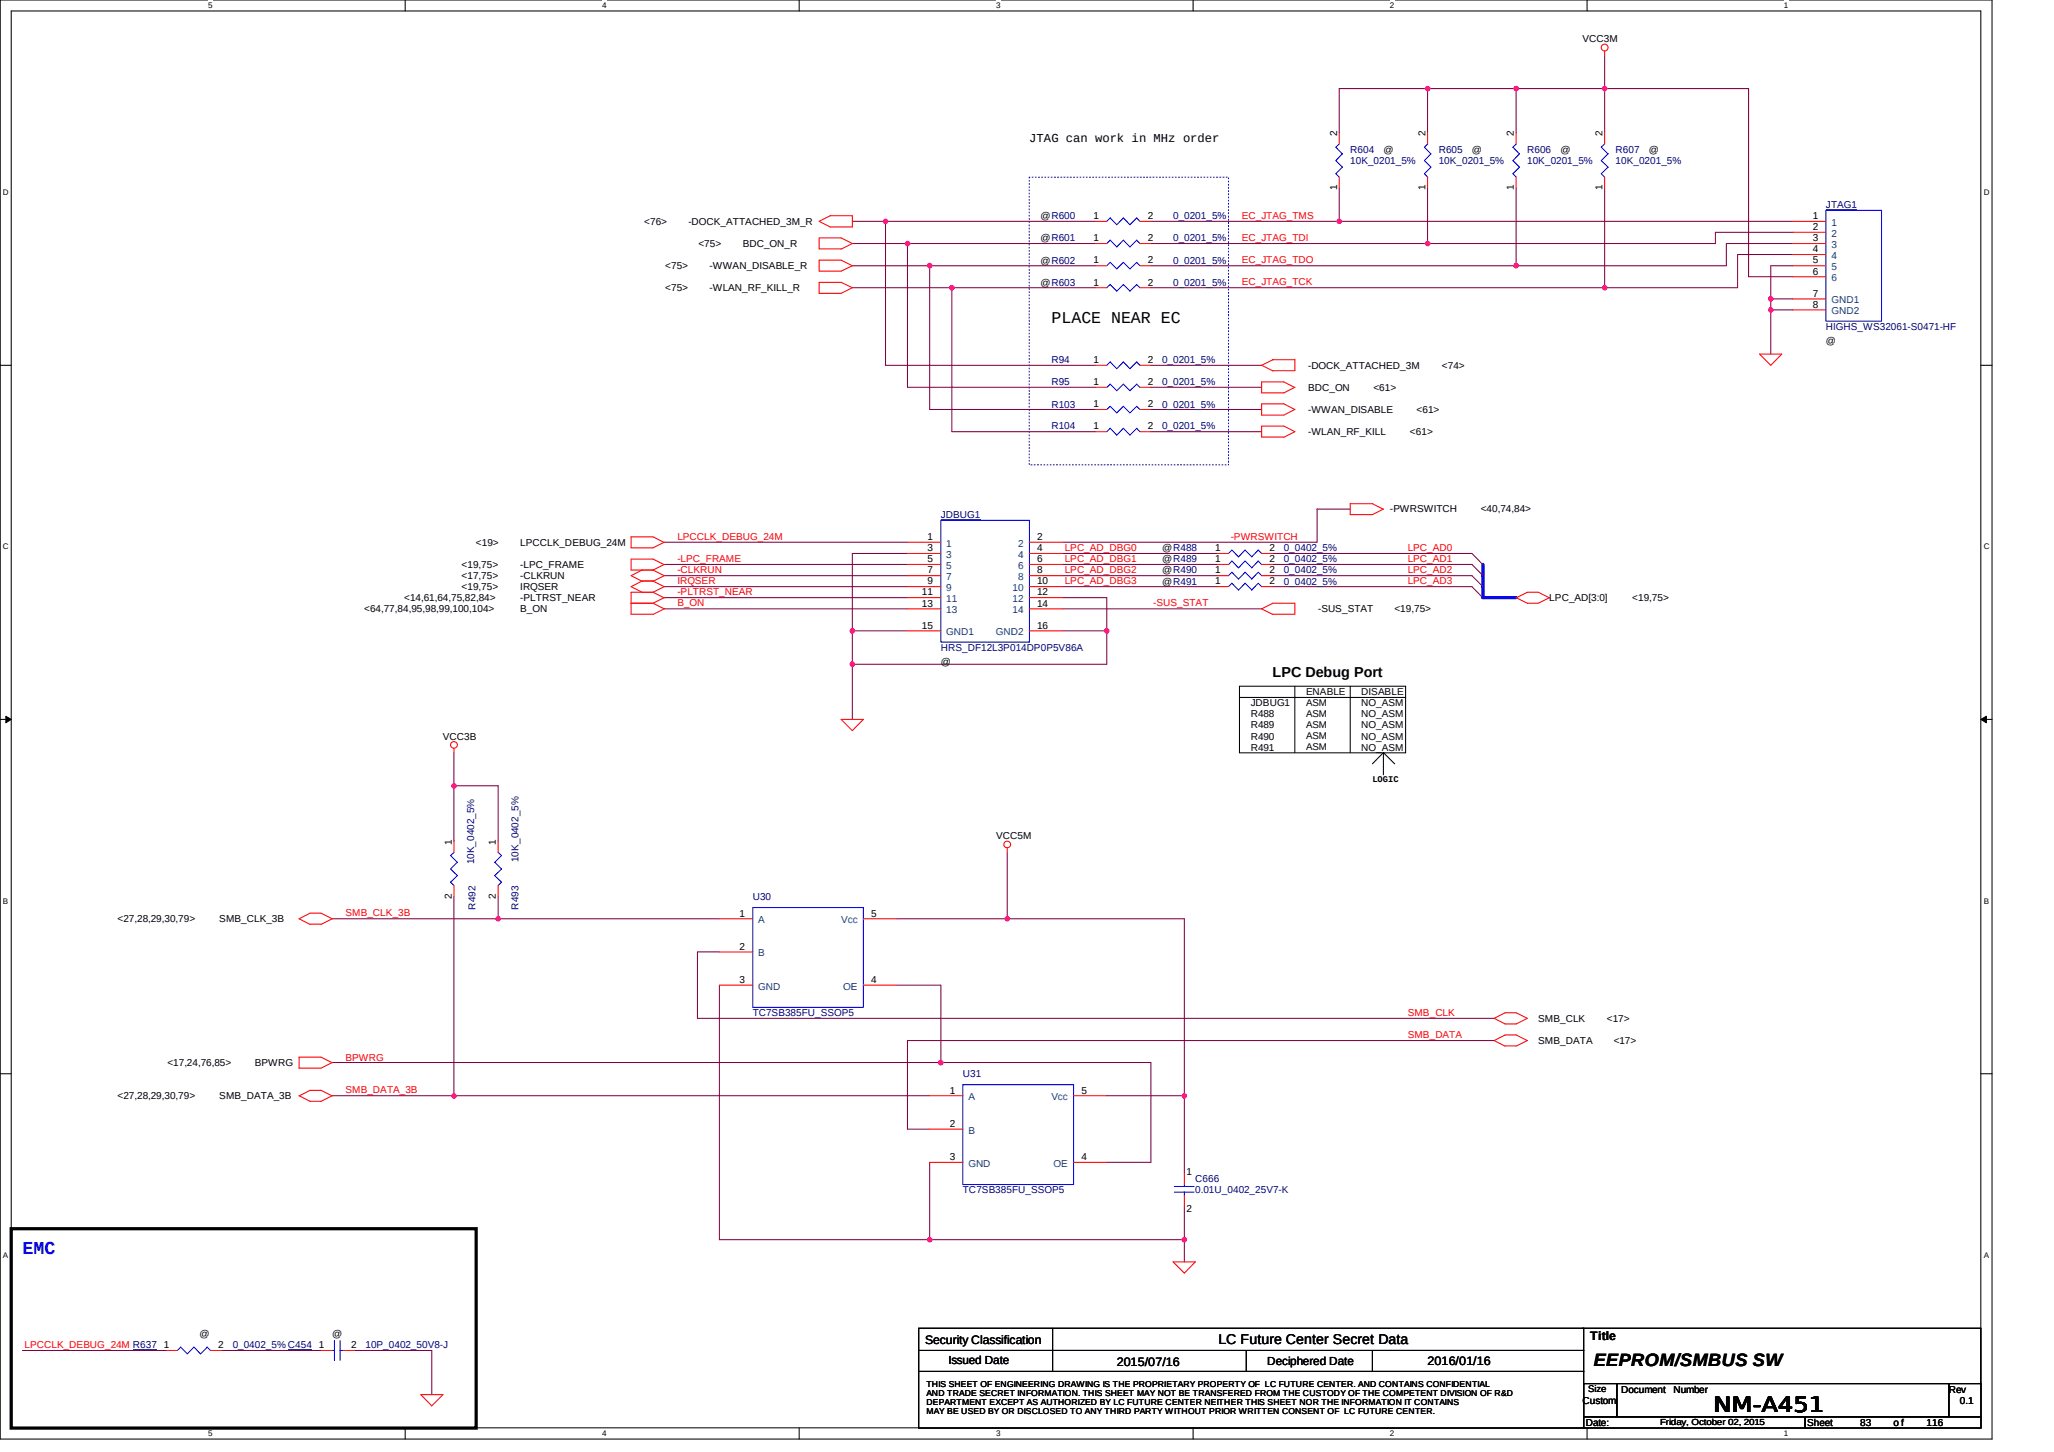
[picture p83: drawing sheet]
<svg xmlns="http://www.w3.org/2000/svg" width="297mm" height="210mm" viewBox="0 0 297 210" stroke-linecap="round" stroke-linejoin="round" font-family="sans-serif">
<defs><g id="words">
<text font-size="3" x="247.8" y="204.1">NM-A451</text>
<text font-size="2.6" fill="#00f" x="3.2" y="181.3">EMC</text>
<text font-size="2.6" x="230.5" y="197.5">EEPROM/SMBUS SW</text>
<text font-size="2.4" x="152" y="46.6">PLACE NEAR EC</text>
<text font-size="2.1" x="184" y="97.9">LPC Debug Port</text>
<text font-size="2" x="176.2" y="194.3">LC Future Center Secret Data</text>
<g font-size="1.8">
<text x="148.8" y="20.6">JTAG can work in MHz order</text>
<text x="133.8" y="194.2">Security Classification</text>
<text x="161.5" y="197.5">2015/07/16</text>
<text x="206.4" y="197.3">2016/01/16</text>
<text x="230" y="193.8">Title</text>
</g>
<g font-size="1.7">
<text x="137.2" y="197.2">Issued Date</text>
<text x="183.3" y="197.4">Deciphered Date</text>
</g>
<g font-size="1.4">
<text x="228.8" y="6.1">VCC3M</text>
<text x="193.4" y="19.7" transform="rotate(-90 193.4 19.7)">2</text>
<text x="200.1" y="22.1">@</text>
<text x="206.1" y="19.7" transform="rotate(-90 206.1 19.7)">2</text>
<text x="212.9" y="22.1">@</text>
<text x="218.9" y="19.7" transform="rotate(-90 218.9 19.7)">2</text>
<text x="225.7" y="22.1">@</text>
<text x="231.7" y="19.7" transform="rotate(-90 231.7 19.7)">2</text>
<text x="238.4" y="22.1">@</text>
<text x="193.4" y="27.5" transform="rotate(-90 193.4 27.5)">1</text>
<text x="206.1" y="27.5" transform="rotate(-90 206.1 27.5)">1</text>
<text x="218.9" y="27.5" transform="rotate(-90 218.9 27.5)">1</text>
<text x="231.7" y="27.5" transform="rotate(-90 231.7 27.5)">1</text>
<text x="93.2" y="32.5">&lt;76&gt;</text>
<text x="99.6" y="32.5">-DOCK_ATTACHED_3M_R</text>
<text x="101" y="35.7">&lt;75&gt;</text>
<text x="107.4" y="35.7">BDC_ON_R</text>
<text x="150.5" y="31.7">@R600</text>
<text x="150.5" y="34.9">@R601</text>
<text x="158.1" y="31.7">1</text>
<text x="158.1" y="34.9">1</text>
<text x="166" y="31.7">2</text>
<text x="166" y="34.9">2</text>
<text x="262.1" y="31.7">1</text>
<text x="262.1" y="33.3">2</text>
<text x="262.1" y="34.9">3</text>
<text x="96.2" y="38.9">&lt;75&gt;</text>
<text x="102.6" y="38.9">-WWAN_DISABLE_R</text>
<text x="150.5" y="38.1">@R602</text>
<text x="150.5" y="41.3">@R603</text>
<text x="158.1" y="38.1">1</text>
<text x="158.1" y="41.3">1</text>
<text x="166" y="38.1">2</text>
<text x="166" y="41.3">2</text>
<text x="262.1" y="36.5">4</text>
<text x="262.1" y="38.1">5</text>
<text x="262.1" y="39.7">6</text>
<text x="96.2" y="42.1">&lt;75&gt;</text>
<text x="102.6" y="42.1">-WLAN_RF_KILL_R</text>
<text x="262.1" y="42.9">7</text>
<text x="262.1" y="44.5">8</text>
<text x="158.1" y="52.5">1</text>
<text x="166" y="52.5">2</text>
<text x="189.2" y="53.3">-DOCK_ATTACHED_3M</text>
<text x="208.5" y="53.3">&lt;74&gt;</text>
<text x="264.1" y="49.8">@</text>
<text x="158.1" y="55.7">1</text>
<text x="158.1" y="58.9">1</text>
<text x="166" y="55.7">2</text>
<text x="166" y="58.9">2</text>
<text x="189.2" y="56.5">BDC_ON</text>
<text x="189.2" y="59.7">-WWAN_DISABLE</text>
<text x="198.6" y="56.5">&lt;61&gt;</text>
<text x="204.9" y="59.7">&lt;61&gt;</text>
<text x="158.1" y="62.1">1</text>
<text x="166" y="62.1">2</text>
<text x="189.2" y="62.9">-WLAN_RF_KILL</text>
<text x="203.9" y="62.9">&lt;61&gt;</text>
<text x="201" y="74.1">-PWRSWITCH</text>
<text x="214.1" y="74.1">&lt;40,74,84&gt;</text>
<text x="66.7" y="82.1">&lt;19,75&gt;</text>
<text x="66.7" y="83.7">&lt;17,75&gt;</text>
<text x="68.8" y="78.9">&lt;19&gt;</text>
<text x="75.2" y="82.1">-LPC_FRAME</text>
<text x="75.2" y="83.7">-CLKRUN</text>
<text x="75.2" y="78.9">LPCCLK_DEBUG_24M</text>
<text x="134.1" y="78.1">1</text>
<text x="134.1" y="79.7">3</text>
<text x="134.1" y="81.3">5</text>
<text x="134.1" y="82.9">7</text>
<text x="150" y="78.1">2</text>
<text x="150" y="79.7">4</text>
<text x="150" y="81.3">6</text>
<text x="150" y="82.9">8</text>
<text x="168.1" y="79.7">@R488</text>
<text x="168.1" y="81.3">@R489</text>
<text x="168.1" y="82.9">@R490</text>
<text x="175.7" y="79.7">1</text>
<text x="175.7" y="81.3">1</text>
<text x="175.7" y="82.9">1</text>
<text x="183.6" y="79.7">2</text>
<text x="183.6" y="81.3">2</text>
<text x="183.6" y="82.9">2</text>
<text x="52.7" y="88.5">&lt;64,77,84,95,98,99,100,104&gt;</text>
<text x="58.5" y="86.9">&lt;14,61,64,75,82,84&gt;</text>
<text x="66.7" y="85.3">&lt;19,75&gt;</text>
<text x="75.2" y="88.5">B_ON</text>
<text x="75.2" y="85.3">IRQSER</text>
<text x="75.2" y="86.9">-PLTRST_NEAR</text>
<text x="133.3" y="86.1">11</text>
<text x="133.3" y="87.7">13</text>
<text x="134.1" y="84.5">9</text>
<text x="150" y="84.5">10</text>
<text x="150" y="86.1">12</text>
<text x="150" y="87.7">14</text>
<text x="168.1" y="84.5">@R491</text>
<text x="175.7" y="84.5">1</text>
<text x="183.6" y="84.5">2</text>
<text x="190.6" y="88.5">-SUS_STAT</text>
<text x="201.6" y="88.5">&lt;19,75&gt;</text>
<text x="224" y="86.9">LPC_AD[3:0]</text>
<text x="236" y="86.9">&lt;19,75&gt;</text>
<text x="133.3" y="90.9">15</text>
<text x="150" y="90.9">16</text>
<text x="136.1" y="96.2">@</text>
<text x="188.9" y="100.5">ENABLE</text>
<text x="196.8" y="100.5">DISABLE</text>
<text x="64" y="106.9">VCC3B</text>
<text x="180.9" y="103.7">R488</text>
<text x="180.9" y="102.1">JDBUG1</text>
<text x="180.9" y="105.3">R489</text>
<text x="180.9" y="106.9">R490</text>
<text x="188.9" y="102.1">ASM</text>
<text x="188.9" y="103.6">ASM</text>
<text x="188.9" y="105.3">ASM</text>
<text x="188.9" y="106.9">ASM</text>
<text x="196.8" y="102.1">NO_ASM</text>
<text x="196.8" y="103.7">NO_ASM</text>
<text x="196.8" y="105.3">NO_ASM</text>
<text x="196.8" y="106.9">NO_ASM</text>
<text x="180.9" y="108.5">R491</text>
<text x="188.9" y="108.5">ASM</text>
<text x="196.8" y="108.5">NO_ASM</text>
<text x="65.3" y="122.1" transform="rotate(-90 65.3 122.1)">1</text>
<text x="71.7" y="122.1" transform="rotate(-90 71.7 122.1)">1</text>
<text x="144" y="121.3">VCC5M</text>
<text x="65.3" y="129.9" transform="rotate(-90 65.3 129.9)">2</text>
<text x="71.7" y="129.9" transform="rotate(-90 71.7 129.9)">2</text>
<text x="17" y="133.3">&lt;27,28,29,30,79&gt;</text>
<text x="31.7" y="133.3">SMB_CLK_3B</text>
<text x="106.9" y="132.5">1</text>
<text x="106.9" y="137.3">2</text>
<text x="126" y="132.5">5</text>
<text x="106.9" y="142.1">3</text>
<text x="126" y="142.1">4</text>
<text x="222.5" y="147.7">SMB_CLK</text>
<text x="232.4" y="147.7">&lt;17&gt;</text>
<text x="24.2" y="154.1">&lt;17,24,76,85&gt;</text>
<text x="36.8" y="154.1">BPWRG</text>
<text x="222.5" y="150.9">SMB_DATA</text>
<text x="233.4" y="150.9">&lt;17&gt;</text>
<text x="17" y="158.9">&lt;27,28,29,30,79&gt;</text>
<text x="31.7" y="158.9">SMB_DATA_3B</text>
<text x="137.3" y="158.1">1</text>
<text x="156.4" y="158.1">5</text>
<text x="137.3" y="162.9">2</text>
<text x="137.3" y="167.7">3</text>
<text x="156.4" y="167.7">4</text>
<text x="171.6" y="169.8">1</text>
<text x="171.6" y="175.2">2</text>
<text x="23.7" y="194.9">1</text>
<text x="28.9" y="193.3">@</text>
<text x="31.6" y="194.9">2</text>
<text x="46.1" y="194.9">1</text>
<text x="48" y="193.3">@</text>
<text x="50.8" y="194.9">2</text>
<text x="228.8" y="202.9">Custom</text>
<text x="229.7" y="201.3">Size</text>
<text x="234.5" y="201.3">Document</text>
<text x="242" y="201.3">Number</text>
<text x="281.8" y="201.3">Rev</text>
<text x="283.4" y="202.9">0.1</text>
<text x="229.3" y="206.1">Date:</text>
<text x="261.3" y="206.1">Sheet</text>
<text x="269" y="206.1">83</text>
<text x="273.8" y="206.1">o f</text>
<text x="278.6" y="206.1">116</text>
</g>
<g font-size="1.4" fill="#000080">
<text x="195.3" y="22.1">R604</text>
<text x="195.3" y="23.7">10K_0201_5%</text>
<text x="208.1" y="22.1">R605</text>
<text x="208.1" y="23.7">10K_0201_5%</text>
<text x="220.9" y="22.1">R606</text>
<text x="220.9" y="23.7">10K_0201_5%</text>
<text x="233.6" y="22.1">R607</text>
<text x="233.6" y="23.7">10K_0201_5%</text>
<text x="169.7" y="31.7">0_0201_5%</text>
<text x="169.7" y="34.9">0_0201_5%</text>
<text x="264.1" y="30.1">JTAG1</text>
<text x="169.7" y="38.1">0_0201_5%</text>
<text x="169.7" y="41.3">0_0201_5%</text>
<text x="264.1" y="47.7">HIGHS_WS32061-S0471-HF</text>
<text x="152" y="52.5">R94</text>
<text x="168.1" y="52.5">0_0201_5%</text>
<text x="152" y="55.7">R95</text>
<text x="152" y="58.9">R103</text>
<text x="168.1" y="55.7">0_0201_5%</text>
<text x="168.1" y="58.9">0_0201_5%</text>
<text x="152" y="62.1">R104</text>
<text x="168.1" y="62.1">0_0201_5%</text>
<text x="136.1" y="74.9">JDBUG1</text>
<text x="185.7" y="79.7">0_0402_5%</text>
<text x="185.7" y="81.3">0_0402_5%</text>
<text x="185.7" y="82.9">0_0402_5%</text>
<text x="185.7" y="84.5">0_0402_5%</text>
<text x="136.1" y="94.1">HRS_DF12L3P014DP0P5V86A</text>
<text x="68.6" y="125" transform="rotate(-90 68.6 125)">10K_0402_5%</text>
<text x="75" y="124.6" transform="rotate(-90 75 124.6)">10K_0402_5%</text>
<text x="68.8" y="131.5" transform="rotate(-90 68.8 131.5)">R492</text>
<text x="75" y="131.5" transform="rotate(-90 75 131.5)">R493</text>
<text x="108.9" y="130.1">U30</text>
<text x="108.9" y="146.9">TC7SB385FU_SSOP5</text>
<text x="139.2" y="155.7">U31</text>
<text x="139.2" y="172.5">TC7SB385FU_SSOP5</text>
<text x="172.9" y="170.9">C666</text>
<text x="172.9" y="172.5">0.01U_0402_25V7-K</text>
<text x="33.7" y="194.9">0_0402_5% C454</text>
<text x="52.8" y="194.9">10P_0402_50V8-J</text>
</g>
<g font-size="1.4" fill="#f00">
<text x="179.6" y="31.6">EC_JTAG_TMS</text>
<text x="179.6" y="34.8">EC_JTAG_TDI</text>
<text x="179.6" y="38">EC_JTAG_TDO</text>
<text x="179.6" y="41.2">EC_JTAG_TCK</text>
<text x="98" y="81.2">-LPC_FRAME</text>
<text x="98" y="82.9">-CLKRUN</text>
<text x="98" y="78">LPCCLK_DEBUG_24M</text>
<text x="154" y="79.7">LPC_AD_DBG0</text>
<text x="154" y="81.2">LPC_AD_DBG1</text>
<text x="154" y="82.8">LPC_AD_DBG2</text>
<text x="178" y="78.1">-PWRSWITCH</text>
<text x="203.6" y="79.7">LPC_AD0</text>
<text x="203.6" y="81.2">LPC_AD1</text>
<text x="203.6" y="82.8">LPC_AD2</text>
<text x="98" y="86">-PLTRST_NEAR</text>
<text x="98" y="87.6">B_ON</text>
<text x="98" y="84.5">IRQSER</text>
<text x="154" y="84.5">LPC_AD_DBG3</text>
<text x="166.8" y="87.6">-SUS_STAT</text>
<text x="203.6" y="84.5">LPC_AD3</text>
<text x="50" y="132.4">SMB_CLK_3B</text>
<text x="203.6" y="146.8">SMB_CLK</text>
<text x="50" y="153.3">BPWRG</text>
<text x="203.6" y="150">SMB_DATA</text>
<text x="50" y="158">SMB_DATA_3B</text>
<text x="3.6" y="194.8">LPCCLK_DEBUG_24M R637</text>
</g>
<g font-size="1.4" fill="#004080">
<text x="264.9" y="32.7">1</text>
<text x="264.9" y="34.3">2</text>
<text x="264.9" y="35.8">3</text>
<text x="264.9" y="37.5">4</text>
<text x="264.9" y="39.1">5</text>
<text x="264.9" y="40.6">6</text>
<text x="264.9" y="43.9">GND1</text>
<text x="264.9" y="45.4">GND2</text>
<text x="136.8" y="79.1">1</text>
<text x="136.8" y="80.6">3</text>
<text x="136.8" y="82.3">5</text>
<text x="136.8" y="83.9">7</text>
<text x="147.2" y="79.1">2</text>
<text x="147.2" y="80.6">4</text>
<text x="147.2" y="82.3">6</text>
<text x="147.2" y="83.9">8</text>
<text x="136.8" y="85.4">9</text>
<text x="136.8" y="87.1">11</text>
<text x="136.8" y="88.7">13</text>
<text x="146.4" y="85.4">10</text>
<text x="146.4" y="87.1">12</text>
<text x="146.4" y="88.7">14</text>
<text x="136.8" y="91.9">GND1</text>
<text x="144" y="91.9">GND2</text>
<text x="109.6" y="133.5">A</text>
<text x="121.6" y="133.5">Vcc</text>
<text x="109.6" y="138.3">B</text>
<text x="109.6" y="143.1">GND</text>
<text x="122" y="143.1">OE</text>
<text x="140.1" y="159.1">A</text>
<text x="152" y="159.1">Vcc</text>
<text x="140.1" y="163.9">B</text>
<text x="140.1" y="168.7">GND</text>
<text x="152.4" y="168.7">OE</text>
</g>
<g font-size="1.3">
<text x="198.5" y="113">LOGIC</text>
<text x="240.1" y="206">Friday, October 02, 2015</text>
</g>
<g font-size="1.2">
<text x="30.1" y="1.2">5</text>
<text x="87.1" y="1.2">4</text>
<text x="144" y="1.2">3</text>
<text x="201" y="1.2">2</text>
<text x="258" y="1.2">1</text>
<text x=".4" y="28.2">D</text>
<text x="286.9" y="28.2">D</text>
<text x=".4" y="79.4">C</text>
<text x="286.9" y="79.4">C</text>
<text x=".4" y="130.6">B</text>
<text x="286.9" y="130.6">B</text>
<text x=".4" y="181.8">A</text>
<text x="286.9" y="181.8">A</text>
<text x="134" y="200.5">THIS SHEET OF ENGINEERING DRAWING IS THE PROPRIETARY PROPERTY OF LC FUTURE CENTER. AND CONTAINS CONFIDENTIAL</text>
<text x="134" y="201.8">AND TRADE SECRET INFORMATION. THIS SHEET MAY NOT BE TRANSFERED FROM THE CUSTODY OF THE COMPETENT DIVISION OF R&amp;D</text>
<text x="134" y="203.1">DEPARTMENT EXCEPT AS AUTHORIZED BY LC FUTURE CENTER NEITHER THIS SHEET NOR THE INFORMATION IT CONTAINS</text>
<text x="30.1" y="207.6">5</text>
<text x="87.1" y="207.6">4</text>
<text x="134" y="204.4">MAY BE USED BY OR DISCLOSED TO ANY THIRD PARTY WITHOUT PRIOR WRITTEN CONSENT OF LC FUTURE CENTER.</text>
<text x="144" y="207.6">3</text>
<text x="201" y="207.6">2</text>
<text x="258" y="207.6">1</text>
</g>
</g></defs>
<path d="M0 0h288.1v208h-288.1zM1.6 1.6h284.9v204.8h-284.9z" fill="none" stroke="#000" stroke-width=".15"/>
<g fill="#fff">
<path d="M30.1 .1h.7v1.3h-.7z" fill-rule="evenodd"/>
<path d="M30.1 206.6h.7v1.3h-.7z" fill-rule="evenodd"/>
</g>
<path d="M58.6 0v1.6M58.6 206.4v1.6" fill="none" stroke="#000" stroke-width=".15"/>
<g fill="#fff">
<path d="M87.1 .1h.6v1.3h-.6z" fill-rule="evenodd"/>
<path d="M87.1 206.6h.6v1.3h-.6z" fill-rule="evenodd"/>
</g>
<path d="M115.6 0v1.6M115.6 206.4v1.6" fill="none" stroke="#000" stroke-width=".15"/>
<g fill="#fff">
<path d="M144 .1h.7v1.3h-.7z" fill-rule="evenodd"/>
<path d="M144 206.6h.7v1.3h-.7z" fill-rule="evenodd"/>
</g>
<path d="M172.5 0v1.6M172.5 206.4v1.6" fill="none" stroke="#000" stroke-width=".15"/>
<g fill="#fff">
<path d="M201 .1h.6v1.3h-.6z" fill-rule="evenodd"/>
<path d="M201 206.6h.6v1.3h-.6z" fill-rule="evenodd"/>
</g>
<path d="M229.5 0v1.6M229.5 206.4v1.6" fill="none" stroke="#000" stroke-width=".15"/>
<g fill="#fff">
<path d="M258 .1h.6v1.3h-.6z" fill-rule="evenodd"/>
<path d="M258 206.6h.6v1.3h-.6z" fill-rule="evenodd"/>
<path d="M.4 27.2h.9v1.3h-.9z" fill-rule="evenodd"/>
<path d="M286.9 27.2h.8v1.3h-.8z" fill-rule="evenodd"/>
<path d="M.4 78.4h.9v1.3h-.9z" fill-rule="evenodd"/>
<path d="M286.9 78.4h.8v1.3h-.8z" fill-rule="evenodd"/>
</g>
<path d="M0 52.8h1.6M286.5 52.8h1.6" fill="none" stroke="#000" stroke-width=".15"/>
<g fill="#fff">
<path d="M.4 129.6h.8v1.3h-.8z" fill-rule="evenodd"/>
<path d="M286.9 129.6h.8v1.3h-.8z" fill-rule="evenodd"/>
</g>
<path d="M0 104h1.6M286.5 104h1.6" fill="none" stroke="#000" stroke-width=".15"/>
<path d="M.8 103.5l.8 .5-.8 .5zM286.5 104l.8-.5v1z" fill="#000"/>
<path d="M.8 103.5l.8 .5-.8 .5zM286.5 104l.8-.5v1z" fill="none" stroke="#000" stroke-width=".14"/>
<g fill="#fff">
<path d="M.4 180.8h.8v1.3h-.8z" fill-rule="evenodd"/>
<path d="M286.9 180.8h.8v1.3h-.8z" fill-rule="evenodd"/>
</g>
<path d="M179.2 99.2h24.1v9.6h-24.1zM187.3 99.2v9.6M195.3 99.2v9.6M179.2 100.8h24.1M200.1 108.8v3.2M200.1 108.8l-1.6 1.6M200.1 108.8l1.6 1.6M0 155.2h1.6M286.5 155.2h1.6" fill="none" stroke="#000" stroke-width=".15"/>
<path d="M1.6 177.6h67.3v28.8h-67.3z" fill="none" stroke="#000" stroke-width=".47"/>
<g fill="none" stroke="#00f" stroke-width=".15">
<path d="M148.8 26.1v.1M148.8 26.5v.2M148.8 27v.1M148.8 27.4v.2M148.8 27.9v.1M148.8 28.4v.1M148.8 28.8v.2M148.8 29.3v.1M148.8 29.7v.2M148.8 30.2v.1M148.8 30.7v.1M148.8 31.1v.2"/>
<path d="M148.8 31.6v.1M148.8 32v.2M148.8 32.5v.2M148.8 32.9v.2M148.8 33.4v.2M148.8 33.9v.1M148.8 34.3v.2M148.8 34.8v.2M148.8 35.2v.2M148.8 35.7v.2M148.8 36.2v.1M148.8 36.7v.1"/>
<path d="M148.8 37.1v.2M148.8 37.6v.1M148.8 38v.2M148.8 38.5v.1M148.8 38.9v.2M148.8 39.4v.1M148.8 39.9v.1M148.9 25.6h-.1v.2M149.3 25.6h.1M149.7 25.6h.2M150.2 25.6h.1M150.6 25.6h.2"/>
<path d="M151.1 25.6h.1M151.6 25.6h.1M152 25.6h.2M152.5 25.6h.1M152.9 25.6h.2M153.4 25.6h.2M153.8 25.6h.2M154.3 25.6h.2M154.8 25.6h.1M155.3 25.6h.1M155.7 25.6h.2M156.2 25.6h.1"/>
<path d="M156.6 25.6h.2M157.1 25.6h.1M157.6 25.6h.1M158 25.6h.2M158.5 25.6h.1M158.9 25.6h.2M159.4 25.6h.1M159.8 25.6h.2M160.3 25.6h.1M160.8 25.6h.1M161.2 25.6h.2M161.7 25.6h.1"/>
<path d="M162.1 25.6h.2M162.6 25.6h.1M163.1 25.6h.1M163.5 25.6h.2M164 25.6h.1M164.4 25.6h.2M164.9 25.6h.2M165.3 25.6h.2M165.8 25.6h.2M166.3 25.6h.1M166.7 25.6h.2M167.2 25.6h.2"/>
<path d="M167.7 25.6h.1M168.1 25.6h.2M168.6 25.6h.1M169.1 25.6h.1M169.5 25.6h.2M170 25.6h.1M170.4 25.6h.2M170.9 25.6h.1M171.3 25.6h.2M171.8 25.6h.1M172.3 25.6h.1M172.7 25.6h.2"/>
<path d="M173.2 25.6h.1M173.6 25.6h.2M174.1 25.6h.1M174.6 25.6h.1M175 25.6h.2M175.5 25.6h.1M175.9 25.6h.2M176.4 25.6h.2M176.8 25.6h.2M177.3 25.6h.2M177.7 25.7v.2M177.7 26.2v.1"/>
<path d="M177.7 26.6v.2M177.7 27.1v.1M177.7 27.6v.1M177.7 28v.2M177.7 28.5v.1M177.7 28.9v.2M177.7 29.4v.1M177.7 29.8v.2M177.7 30.3v.1M177.7 30.8v.1M177.7 31.2v.2M177.7 31.7v.2"/>
<path d="M177.7 32.1v.2M177.7 32.6v.2M177.7 33.1v.1M177.7 33.5v.2M177.7 34v.1M177.7 34.5v.1M177.7 34.9v.2M177.7 35.4v.1M177.7 35.8v.2M177.7 36.3v.1M177.7 36.8v.1M177.7 37.2v.2"/>
<path d="M177.7 37.7v.1M177.7 38.1v.2M177.7 38.6v.1M177.7 39.1v.1M177.7 39.5v.2M177.7 40v.1M148.8 40.3v.2M148.8 40.8v.1M148.8 41.2v.2M148.8 41.7v.1M148.8 42.2v.1M148.8 42.6v.2"/>
<path d="M148.8 43.1v.1M148.8 43.5v.2M148.8 44v.1M148.8 44.5v.1M148.8 44.9v.2M148.8 45.4v.1M148.8 45.8v.2M148.8 46.3v.2M148.8 46.7v.2M148.8 47.2v.2M148.8 47.7v.1M148.8 48.2v.1"/>
<path d="M148.8 48.6v.2M148.8 49.1v.1M148.8 49.5v.2M148.8 50v.1M148.8 50.4v.2M148.8 50.9v.1M148.8 51.4v.1M148.8 51.8v.2M148.8 52.3v.1M148.8 52.7v.2M148.8 53.2v.1M148.8 53.7v.1"/>
<path d="M148.8 54.1v.2M148.8 54.6v.1M148.8 55v.2M148.8 55.5v.1M148.8 56v.1M148.8 56.4v.2M148.8 56.9v.1M148.8 57.3v.2M148.8 57.8v.2M148.8 58.2v.2M148.8 58.7v.2M148.8 59.2v.1"/>
<path d="M148.8 59.7v.1M177.7 40.4v.2M177.7 40.9v.1M177.7 41.3v.2M177.7 41.8v.1M177.7 42.3v.1M177.7 42.7v.2M177.7 43.2v.2M177.7 43.6v.2M177.7 44.1v.2M177.7 44.6v.1M177.7 45v.2"/>
<path d="M177.7 45.5v.1M177.7 46v.1M177.7 46.4v.2M177.7 46.9v.1M177.7 47.3v.2M177.7 47.8v.1M177.7 48.3v.1M177.7 48.7v.2M177.7 49.2v.1M177.7 49.6v.2M177.7 50.1v.1M177.7 50.6v.1"/>
<path d="M177.7 51v.2M177.7 51.5v.1M177.7 51.9v.2M177.7 52.4v.1M177.7 52.8v.2M177.7 53.3v.1M177.7 53.8v.1M177.7 54.2v.2M177.7 54.7v.2M177.7 55.1v.2M177.7 55.6v.2M177.7 56.1v.1"/>
<path d="M177.7 56.5v.2M177.7 57v.2M177.7 57.5v.1M177.7 57.9v.2M177.7 58.4v.1M177.7 58.8v.2M177.7 59.3v.1M177.7 59.8v.1M148.8 60.1v.2M148.8 60.6v.1M148.8 61v.2M148.8 61.5v.1"/>
<path d="M148.8 61.9v.2M148.8 62.4v.1M148.8 62.9v.1M148.8 63.3v.2M148.8 63.8v.1M148.8 64.2v.2M148.8 64.7v.1M148.8 65.2v.1M148.8 65.6v.2M148.8 66.1v.1M148.8 66.5v.2M148.8 67v.1"/>
<path d="M149.1 67.2h.2M149.5 67.2h.2M150 67.2h.2M150.5 67.2h.1M151 67.2h.1M151.4 67.2h.2M151.9 67.2h.1M152.3 67.2h.2M152.8 67.2h.1M153.2 67.2h.2M153.7 67.2h.1M154.2 67.2h.1"/>
<path d="M154.6 67.2h.2M155.1 67.2h.1M155.5 67.2h.2M156 67.2h.1M156.5 67.2h.1M156.9 67.2h.2M157.4 67.2h.1M157.8 67.2h.2M158.3 67.2h.1M158.7 67.2h.2M159.2 67.2h.2M159.7 67.2h.1"/>
<path d="M160.1 67.2h.2M160.6 67.2h.2M161 67.2h.2M161.5 67.2h.2M162 67.2h.1M162.5 67.2h.1M162.9 67.2h.2M163.4 67.2h.1M163.8 67.2h.2M164.3 67.2h.1M164.7 67.2h.2M165.2 67.2h.1"/>
<path d="M165.7 67.2h.1M166.1 67.2h.2M166.6 67.2h.1M167 67.2h.2M167.5 67.2h.1M168 67.2h.1M168.4 67.2h.2M168.9 67.2h.1M169.3 67.2h.2M169.8 67.2h.1M170.3 67.2h.1M170.7 67.2h.2"/>
<path d="M171.2 67.2h.1M171.6 67.2h.2M172.1 67.2h.2M172.5 67.2h.2M173 67.2h.2M173.5 67.2h.1M174 67.2h.1M174.4 67.2h.2M174.9 67.2h.1M175.3 67.2h.2M175.8 67.2h.1M176.2 67.2h.2"/>
<path d="M176.7 67.2h.1M177.2 67.2h.1M177.7 67.1l-.1 .1M177.7 60.2v.2M177.7 60.7v.1M177.7 61.1v.2M177.7 61.6v.1M177.7 62.1v.1M177.7 62.5v.2M177.7 63v.1M177.7 63.4v.2M177.7 63.9v.1"/>
<path d="M177.7 64.3v.2M177.7 64.8v.1M177.7 65.3v.1M177.7 65.7v.2M177.7 66.2v.2M177.7 66.6v.2"/>
</g>
<path d="M96.1 86.4h35.1M96.1 81.6h35.1M96.1 83.2h35.1M96.1 88h35.1M96.1 84.8h35.1M123.3 91.2h7.9M131.2 80h-7.9v24M153.6 86.4h6.5v4.8h-6.5M153.6 88h28.9" fill="none" stroke="#800040" stroke-width=".15"/>
<circle cx="123.3" cy="91.2" r=".33" fill="#f0f"/>
<circle cx="123.3" cy="91.2" r=".33" fill="none" stroke="#f0f" stroke-width=".15"/>
<path d="M160.1 91.2v4.8" fill="none" stroke="#800040" stroke-width=".15"/>
<circle cx="160" cy="91.2" r=".33" fill="#f0f"/>
<circle cx="160" cy="91.2" r=".33" fill="none" stroke="#f0f" stroke-width=".15"/>
<path d="M96.1 78.4h35.1M123.3 96h36.8M153.6 80h22.5M153.6 81.6h22.5M153.6 83.2h22.5M153.6 84.8h22.5M184 80h28.9M184 81.6h28.9M184 83.2h28.9M184 84.8h28.9" fill="none" stroke="#800040" stroke-width=".15"/>
<circle cx="123.3" cy="96" r=".32" fill="#f0f"/>
<circle cx="123.3" cy="96" r=".32" fill="none" stroke="#f0f" stroke-width=".15"/>
<path d="M214.5 81.6v4.8h4.8" fill="none" stroke="#00f" stroke-width=".47"/>
<path d="M65.7 158.4h68.7" fill="none" stroke="#800040" stroke-width=".15"/>
<circle cx="65.7" cy="158.4" r=".32" fill="#f0f"/>
<circle cx="65.7" cy="158.4" r=".32" fill="none" stroke="#f0f" stroke-width=".15"/>
<path d="M65.7 108.8v12.8M65.7 113.6h6.3M65.7 129.6v28.8h-17.7M72 129.6v3.2h-24M145.7 132.8h25.6M100.9 147.2h115.2M131.2 150.4h84.9M171.3 158.4v11.2" fill="none" stroke="#800040" stroke-width=".15"/>
<circle cx="65.6" cy="113.6" r=".33" fill="#f0f"/>
<circle cx="65.6" cy="113.6" r=".33" fill="none" stroke="#f0f" stroke-width=".15"/>
<path d="M129.6 132.8h16.1" fill="none" stroke="#800040" stroke-width=".15"/>
<circle cx="145.7" cy="132.8" r=".32" fill="#f0f"/>
<circle cx="145.7" cy="132.8" r=".32" fill="none" stroke="#f0f" stroke-width=".15"/>
<path d="M72 113.6v8M104 142.4v36.8h67.3M134.4 168v11.2" fill="none" stroke="#800040" stroke-width=".15"/>
<circle cx="171.3" cy="179.2" r=".32" fill="#f0f"/>
<circle cx="171.3" cy="179.2" r=".32" fill="none" stroke="#f0f" stroke-width=".15"/>
<circle cx="134.4" cy="179.2" r=".32" fill="#f0f"/>
<circle cx="134.4" cy="179.2" r=".32" fill="none" stroke="#f0f" stroke-width=".15"/>
<path d="M72 132.8h32M129.6 142.4h6.5v11.2h-88.1M166.4 153.6v14.4h-6.3M171.3 174.4v4.8" fill="none" stroke="#800040" stroke-width=".15"/>
<circle cx="72" cy="132.8" r=".32" fill="#f0f"/>
<circle cx="72" cy="132.8" r=".32" fill="none" stroke="#f0f" stroke-width=".15"/>
<path d="M104 137.6h-3.1v9.6M171.3 132.8v25.6h-11.2M131.2 150.4v12.8h3.2" fill="none" stroke="#800040" stroke-width=".15"/>
<circle cx="171.3" cy="158.4" r=".32" fill="#f0f"/>
<circle cx="171.3" cy="158.4" r=".32" fill="none" stroke="#f0f" stroke-width=".15"/>
<path d="M136.1 153.6h30.3" fill="none" stroke="#800040" stroke-width=".15"/>
<circle cx="136.1" cy="153.6" r=".33" fill="#f0f"/>
<circle cx="136.1" cy="153.6" r=".33" fill="none" stroke="#f0f" stroke-width=".15"/>
<path d="M128.1 32h30.3M195.3 73.6h-4.8v4.8h-36.9M145.7 123.2v9.6M171.3 179.2v3.2M3.2 195.2h20.8M32 195.2h14.4M51.2 195.2h11.2v6.4" fill="none" stroke="#800040" stroke-width=".15"/>
<circle cx="128.1" cy="32" r=".32" fill="#f0f"/>
<circle cx="128.1" cy="32" r=".32" fill="none" stroke="#f0f" stroke-width=".15"/>
<path d="M131.2 35.2h27.2" fill="none" stroke="#800040" stroke-width=".15"/>
<circle cx="131.3" cy="35.2" r=".33" fill="#f0f"/>
<circle cx="131.3" cy="35.2" r=".33" fill="none" stroke="#f0f" stroke-width=".15"/>
<path d="M134.4 38.4h24" fill="none" stroke="#800040" stroke-width=".15"/>
<circle cx="134.4" cy="38.4" r=".32" fill="#f0f"/>
<circle cx="134.4" cy="38.4" r=".32" fill="none" stroke="#f0f" stroke-width=".15"/>
<path d="M137.7 41.6h20.7" fill="none" stroke="#800040" stroke-width=".15"/>
<circle cx="137.7" cy="41.6" r=".32" fill="#f0f"/>
<circle cx="137.7" cy="41.6" r=".32" fill="none" stroke="#f0f" stroke-width=".15"/>
<path d="M123.3 32h4.8v20.8h30.3M123.3 35.2h7.9v20.8h27.2M123.3 38.4h11.1v20.8h24M166.4 32h27.3M166.4 35.2h40M166.4 38.4h52.9M123.3 41.6h14.4v20.8h20.7M166.4 52.8h16.1M166.4 56h16.1M166.4 59.2h16.1M166.4 62.4h16.1" fill="none" stroke="#800040" stroke-width=".15"/>
<circle cx="219.2" cy="38.4" r=".32" fill="#f0f"/>
<circle cx="219.2" cy="38.4" r=".32" fill="none" stroke="#f0f" stroke-width=".15"/>
<path d="M166.4 41.6h65.7" fill="none" stroke="#800040" stroke-width=".15"/>
<circle cx="232.1" cy="41.6" r=".32" fill="#f0f"/>
<circle cx="232.1" cy="41.6" r=".32" fill="none" stroke="#f0f" stroke-width=".15"/>
<path d="M193.7 19.2v-6.4h38.4v6.4M206.4 12.8v6.4M219.3 12.8v6.4M193.7 27.2v4.8M206.4 27.2v8M219.3 27.2v11.2M232.1 27.2v14.4" fill="none" stroke="#800040" stroke-width=".15"/>
<circle cx="206.5" cy="12.8" r=".32" fill="#f0f"/>
<circle cx="206.5" cy="12.8" r=".32" fill="none" stroke="#f0f" stroke-width=".15"/>
<circle cx="219.3" cy="12.8" r=".32" fill="#f0f"/>
<circle cx="219.3" cy="12.8" r=".32" fill="none" stroke="#f0f" stroke-width=".15"/>
<path d="M232.1 8v4.8M193.7 32h65.6" fill="none" stroke="#800040" stroke-width=".15"/>
<circle cx="193.7" cy="32" r=".33" fill="#f0f"/>
<circle cx="193.7" cy="32" r=".33" fill="none" stroke="#f0f" stroke-width=".15"/>
<path d="M206.4 35.2h41.7" fill="none" stroke="#800040" stroke-width=".15"/>
<circle cx="206.5" cy="35.2" r=".32" fill="#f0f"/>
<circle cx="206.5" cy="35.2" r=".32" fill="none" stroke="#f0f" stroke-width=".15"/>
<path d="M232.1 12.8h20.8v27.2h6.4M259.3 35.2h-9.6v3.2h-30.4M259.3 36.8h-8v4.8h-19.2M259.3 33.6h-11.2v1.6" fill="none" stroke="#800040" stroke-width=".15"/>
<circle cx="232.1" cy="12.8" r=".32" fill="#f0f"/>
<circle cx="232.1" cy="12.8" r=".32" fill="none" stroke="#f0f" stroke-width=".15"/>
<path d="M259.3 38.4h-3.2v4.8" fill="none" stroke="#800040" stroke-width=".15"/>
<circle cx="256.1" cy="43.2" r=".33" fill="#f0f"/>
<circle cx="256.1" cy="43.2" r=".33" fill="none" stroke="#f0f" stroke-width=".15"/>
<path d="M259.3 43.2h-3.2v1.6" fill="none" stroke="#800040" stroke-width=".15"/>
<circle cx="256.1" cy="44.8" r=".32" fill="#f0f"/>
<circle cx="256.1" cy="44.8" r=".32" fill="none" stroke="#f0f" stroke-width=".15"/>
<path d="M259.3 44.8h-3.2v6.4M212.9 80l1.6 1.6M212.9 81.6l1.6 1.6M212.9 83.2l1.6 1.6M212.9 84.8l1.6 1.6" fill="none" stroke="#800040" stroke-width=".15"/>
<g fill="none" stroke="#f00" stroke-width=".15">
<path d="M193.7 19.2v1.6M206.4 19.2v1.6M219.3 19.2v1.6M232.1 7.3v.7M232.1 19.2v1.6M118.5 32l1.6-.8h3.2v1.6h-3.2zM118.5 37.6h3.1l1.7 .8-1.7 .8h-3.1zM121.6 36h-3.1v-1.6h3.1l1.7 .8-1.7 .8M158.4 32h1.7M158.4 35.2h1.7M158.4 38.4h1.7M164.9 32h1.5"/>
<path d="M164.9 35.2h1.5M164.9 38.4h1.5M193.7 25.6v1.6M206.4 25.6v1.6M219.3 25.6v1.6M232.1 25.6v1.6M259.3 32h4.8M259.3 33.6h4.8M259.3 35.2h4.8M259.3 36.8h4.8M259.3 38.4h4.8M118.5 40.8h3.1l1.7 .8-1.7 .8h-3.1z"/>
<path d="M158.4 41.6h1.7M158.4 52.8h1.7M158.4 56h1.7M158.4 59.2h1.7M164.9 41.6h1.5M164.9 52.8h1.5M164.9 56h1.5M164.9 59.2h1.5M182.5 58.4h3.2l1.6 .8-1.6 .8h-3.2zM184 52h3.3v1.6h-3.3M184.1 52l-1.6 .8 1.6 .8M187.3 56l-1.6 .8h-3.2v-1.6h3.2l1.6 .8"/>
<path d="M254.5 51.2h3.2l-1.6 1.6zM259.3 40h4.8M259.3 43.2h4.8M259.3 44.8h4.8M96.1 78.4l-1.7 .8h-3.1v-1.6h3.1l1.7 .8M131.2 78.4h4.9M148.8 78.4h4.8M158.4 62.4h1.7M164.9 62.4h1.5M185.7 63.2h-3.2v-1.6h3.2l1.6 .8-1.6 .8M200.1 73.6l-1.6 .8h-3.2v-1.6h3.2l1.6 .8M91.3 87.2h3.1"/>
<path d="M92.9 85.6l-1.6-.8 1.6-.8h1.5l1.7 .8-1.7 .8M92.9 82.4l-1.6 .8 1.6 .8M94.4 85.6h-3.1v3.2h3.1M94.4 87.2l1.7 .8-1.7 .8M94.4 82.4l1.7 .8-1.7 .8M94.4 85.6l1.7 .8M96.1 81.6l-1.7-.8h-3.1v1.6h3.1M96.1 81.6l-1.7 .8M96.1 86.4l-1.7 .8M131.2 84.8h4.9M131.2 80h4.9M131.2 81.6h4.9"/>
<path d="M131.2 83.2h4.9M131.2 86.4h4.9M131.2 88h4.9M131.2 91.2h4.9M148.8 84.8h4.8M148.8 80h4.8M148.8 81.6h4.8M148.8 83.2h4.8M148.8 86.4h4.8M148.8 88h4.8M148.8 91.2h4.8M176.1 84.8h1.6"/>
<path d="M176.1 80h1.6M176.1 81.6h1.6M176.1 83.2h1.6M182.5 84.8h1.5M182.5 80h1.5M182.5 81.6h1.5M182.5 83.2h1.5M184 87.2h3.3v1.6h-3.3M184.1 87.2l-1.6 .8 1.6 .8M219.3 86.4l1.6 .8h1.6l1.6-.8M219.3 86.4l1.6-.8h1.6l1.6 .8M65.7 108.2v.6"/>
<path d="M121.6 104h3.2l-1.5 1.6zM44.8 133.6l-1.5-.8 1.5-.8h1.6l1.6 .8-1.6 .8M44.8 133.6h1.6M65.7 121.6v1.6M65.7 128v1.6M72 121.6v1.6M72 128v1.6M104 132.8h4.9M104 137.6h4.9M124.8 132.8h4.8M145.7 122.6v.6M43.3 158.4l1.5-.8h1.6l1.6 .8"/>
<path d="M43.3 158.4l1.5 .8h1.6l1.6-.8M43.3 152.8h3.1l1.6 .8-1.6 .8h-3.1zM104 142.4h4.9M124.8 142.4h4.8M134.4 158.4h4.8M155.3 158.4h4.8M216.1 147.2l1.6-.8h1.6l1.6 .8-1.6 .8h-1.6zM217.7 151.2l-1.6-.8 1.6-.8h1.6l1.6 .8-1.6 .8M217.7 151.2h1.6M134.4 163.2h4.8M134.4 168h4.8M155.3 168h4.8"/>
<path d="M171.3 169.6v1.6M171.3 172.8v1.6M24 195.2h1.6M30.4 195.2h1.6M46.4 195.2h1.6M49.6 195.2h1.6M169.7 182.4h3.2l-1.6 1.6zM64 201.6h-3.1l1.5 1.6 1.7-1.6"/>
<circle cx="232.1" cy="6.9" r=".49"/>
<circle cx="65.7" cy="107.7" r=".49"/>
<circle cx="145.7" cy="122.1" r=".49"/>
</g>
<path d="M132.9 192h96.1v3.2h-96.1zM132.9 195.2h96.1v3.1h-96.1zM132.9 198.3h96.1v8.1h-96.1zM152.2 192v6.3M180.2 195.2v3.1M198.5 195.2v3.1M228.8 192h57.7v8M229 200h4.8v4.8h-4.8zM229 204.8h32.1v1.6h-32.1zM233.8 200h48v4.8h-48zM261 204.8h25.5v1.6h-25.5zM281.8 200h4.7v4.8h-4.7z" fill="none" stroke="#000" stroke-width=".15"/>
<g fill="none" stroke="#00f" stroke-width=".15">
<path d="M164.4 31.5l.5 .5M164.4 34.7l.5 .5M164.4 37.9l.5 .5M164.4 31.5l-1 1-.9-1-1 1-1-1-.4 .5M164.4 34.7l-1 1-.9-1-1 1-1-1-.4 .5M164.4 37.9l-1 1-.9-1-1 1-1-1-.4 .5M193.7 20.8l-.5 .5 .9 1M194.1 22.2l-.9 1 .9 1-.9 .9 .5 .5M206.5 20.8l-.5 .5 .9 1M206.9 22.2l-.9 1 .9 1-.9 .9 .5 .5M219.3 20.8l-.5 .5 .9 1M219.7 22.2l-.9 1 .9 1-.9 .9 .5 .5"/>
<path d="M232.1 20.8l-.5 .5 1 1M232.6 22.2l-1 1 1 1-1 .9 .5 .5M264.1 30.4h8v16h-8zM164.4 41.1l.5 .5M164.4 52.3l.5 .5M164.4 55.5l.5 .5M164.4 58.7l.5 .5M164.4 41.1l-1 1-.9-1-1 1-1-1-.4 .5M164.4 52.3l-1 1-.9-1-1 1-1-1-.4 .5M164.4 55.5l-1 1-.9-1-1 1-1-1-.4 .5M164.4 58.7l-1 1-.9-1-1 1-1-1-.4 .5M136.1 75.2h12.8v17.6h-12.8z"/>
<path d="M164.4 61.9l.5 .5M164.4 61.9l-1 1-.9-1-1 1-1-1-.4 .5M177.7 84.8l.5-.5 .9 1 1-1 .9 1M177.7 80l.5-.5 .9 1 1-1 .9 1M177.7 81.6l.5-.5 .9 1 1-1 .9 1M177.7 83.2l.5-.5 .9 1 1-1 .9 1M182.5 84.8l-.5-.5-1 1M182.5 80l-.5-.5-1 1M182.5 81.6l-.5-.5-1 1M182.5 83.2l-.5-.5-1 1M65.7 123.2l-.5 .5 .9 1M66.1 124.6l-.9 1 .9 1-.9 .9 .5 .5"/>
<path d="M71.5 124.6l1 1-1 1 1 .9-.5 .5M72 123.2l.5 .5-1 1M108.9 131.2h15.9v14.4h-15.9zM139.2 156.8h16.1v14.4h-16.1zM169.8 172.3h2.9M169.8 171.5h2.9M171.3 171.2v.3M171.3 172.3v.5M26.1 194.7l1 1 .9-1 1 1 1-1M26.1 194.7l-.5 .5M30 194.7l.4 .5M48 195.2h.4"/>
<path d="M48.4 193.8v2.9M49.2 195.2h.4M49.2 193.8v2.9"/>
</g>
<path d="M264.1 30.3h4.4M136.1 75.1h5.6M19.2 195.1h3.5M41.6 195.1h3.5" fill="none" stroke="#000080" stroke-width=".14"/>
<circle cx="123.3" cy="91.2" r=".33" fill="#f0f"/>
<circle cx="123.3" cy="91.2" r=".33" fill="none" stroke="#f0f" stroke-width=".15"/>
<circle cx="160" cy="91.2" r=".33" fill="#f0f"/>
<circle cx="160" cy="91.2" r=".33" fill="none" stroke="#f0f" stroke-width=".15"/>
<circle cx="123.3" cy="96" r=".32" fill="#f0f"/>
<circle cx="123.3" cy="96" r=".32" fill="none" stroke="#f0f" stroke-width=".15"/>
<circle cx="65.7" cy="158.4" r=".32" fill="#f0f"/>
<circle cx="65.7" cy="158.4" r=".32" fill="none" stroke="#f0f" stroke-width=".15"/>
<circle cx="65.6" cy="113.6" r=".33" fill="#f0f"/>
<circle cx="65.6" cy="113.6" r=".33" fill="none" stroke="#f0f" stroke-width=".15"/>
<circle cx="145.7" cy="132.8" r=".32" fill="#f0f"/>
<circle cx="145.7" cy="132.8" r=".32" fill="none" stroke="#f0f" stroke-width=".15"/>
<circle cx="171.3" cy="179.2" r=".32" fill="#f0f"/>
<circle cx="171.3" cy="179.2" r=".32" fill="none" stroke="#f0f" stroke-width=".15"/>
<circle cx="134.4" cy="179.2" r=".32" fill="#f0f"/>
<circle cx="134.4" cy="179.2" r=".32" fill="none" stroke="#f0f" stroke-width=".15"/>
<circle cx="72" cy="132.8" r=".32" fill="#f0f"/>
<circle cx="72" cy="132.8" r=".32" fill="none" stroke="#f0f" stroke-width=".15"/>
<circle cx="171.3" cy="158.4" r=".32" fill="#f0f"/>
<circle cx="171.3" cy="158.4" r=".32" fill="none" stroke="#f0f" stroke-width=".15"/>
<circle cx="136.1" cy="153.6" r=".33" fill="#f0f"/>
<circle cx="136.1" cy="153.6" r=".33" fill="none" stroke="#f0f" stroke-width=".15"/>
<circle cx="128.1" cy="32" r=".32" fill="#f0f"/>
<circle cx="128.1" cy="32" r=".32" fill="none" stroke="#f0f" stroke-width=".15"/>
<circle cx="131.3" cy="35.2" r=".33" fill="#f0f"/>
<circle cx="131.3" cy="35.2" r=".33" fill="none" stroke="#f0f" stroke-width=".15"/>
<circle cx="134.4" cy="38.4" r=".32" fill="#f0f"/>
<circle cx="134.4" cy="38.4" r=".32" fill="none" stroke="#f0f" stroke-width=".15"/>
<circle cx="137.7" cy="41.6" r=".32" fill="#f0f"/>
<circle cx="137.7" cy="41.6" r=".32" fill="none" stroke="#f0f" stroke-width=".15"/>
<circle cx="219.2" cy="38.4" r=".32" fill="#f0f"/>
<circle cx="219.2" cy="38.4" r=".32" fill="none" stroke="#f0f" stroke-width=".15"/>
<circle cx="232.1" cy="41.6" r=".32" fill="#f0f"/>
<circle cx="232.1" cy="41.6" r=".32" fill="none" stroke="#f0f" stroke-width=".15"/>
<circle cx="206.5" cy="12.8" r=".32" fill="#f0f"/>
<circle cx="206.5" cy="12.8" r=".32" fill="none" stroke="#f0f" stroke-width=".15"/>
<circle cx="219.3" cy="12.8" r=".32" fill="#f0f"/>
<circle cx="219.3" cy="12.8" r=".32" fill="none" stroke="#f0f" stroke-width=".15"/>
<circle cx="193.7" cy="32" r=".33" fill="#f0f"/>
<circle cx="193.7" cy="32" r=".33" fill="none" stroke="#f0f" stroke-width=".15"/>
<circle cx="206.5" cy="35.2" r=".32" fill="#f0f"/>
<circle cx="206.5" cy="35.2" r=".32" fill="none" stroke="#f0f" stroke-width=".15"/>
<circle cx="232.1" cy="12.8" r=".32" fill="#f0f"/>
<circle cx="232.1" cy="12.8" r=".32" fill="none" stroke="#f0f" stroke-width=".15"/>
<circle cx="256.1" cy="43.2" r=".33" fill="#f0f"/>
<circle cx="256.1" cy="43.2" r=".33" fill="none" stroke="#f0f" stroke-width=".15"/>
<circle cx="256.1" cy="44.8" r=".32" fill="#f0f"/>
<circle cx="256.1" cy="44.8" r=".32" fill="none" stroke="#f0f" stroke-width=".15"/>
<use href="#words"/>
</svg>
